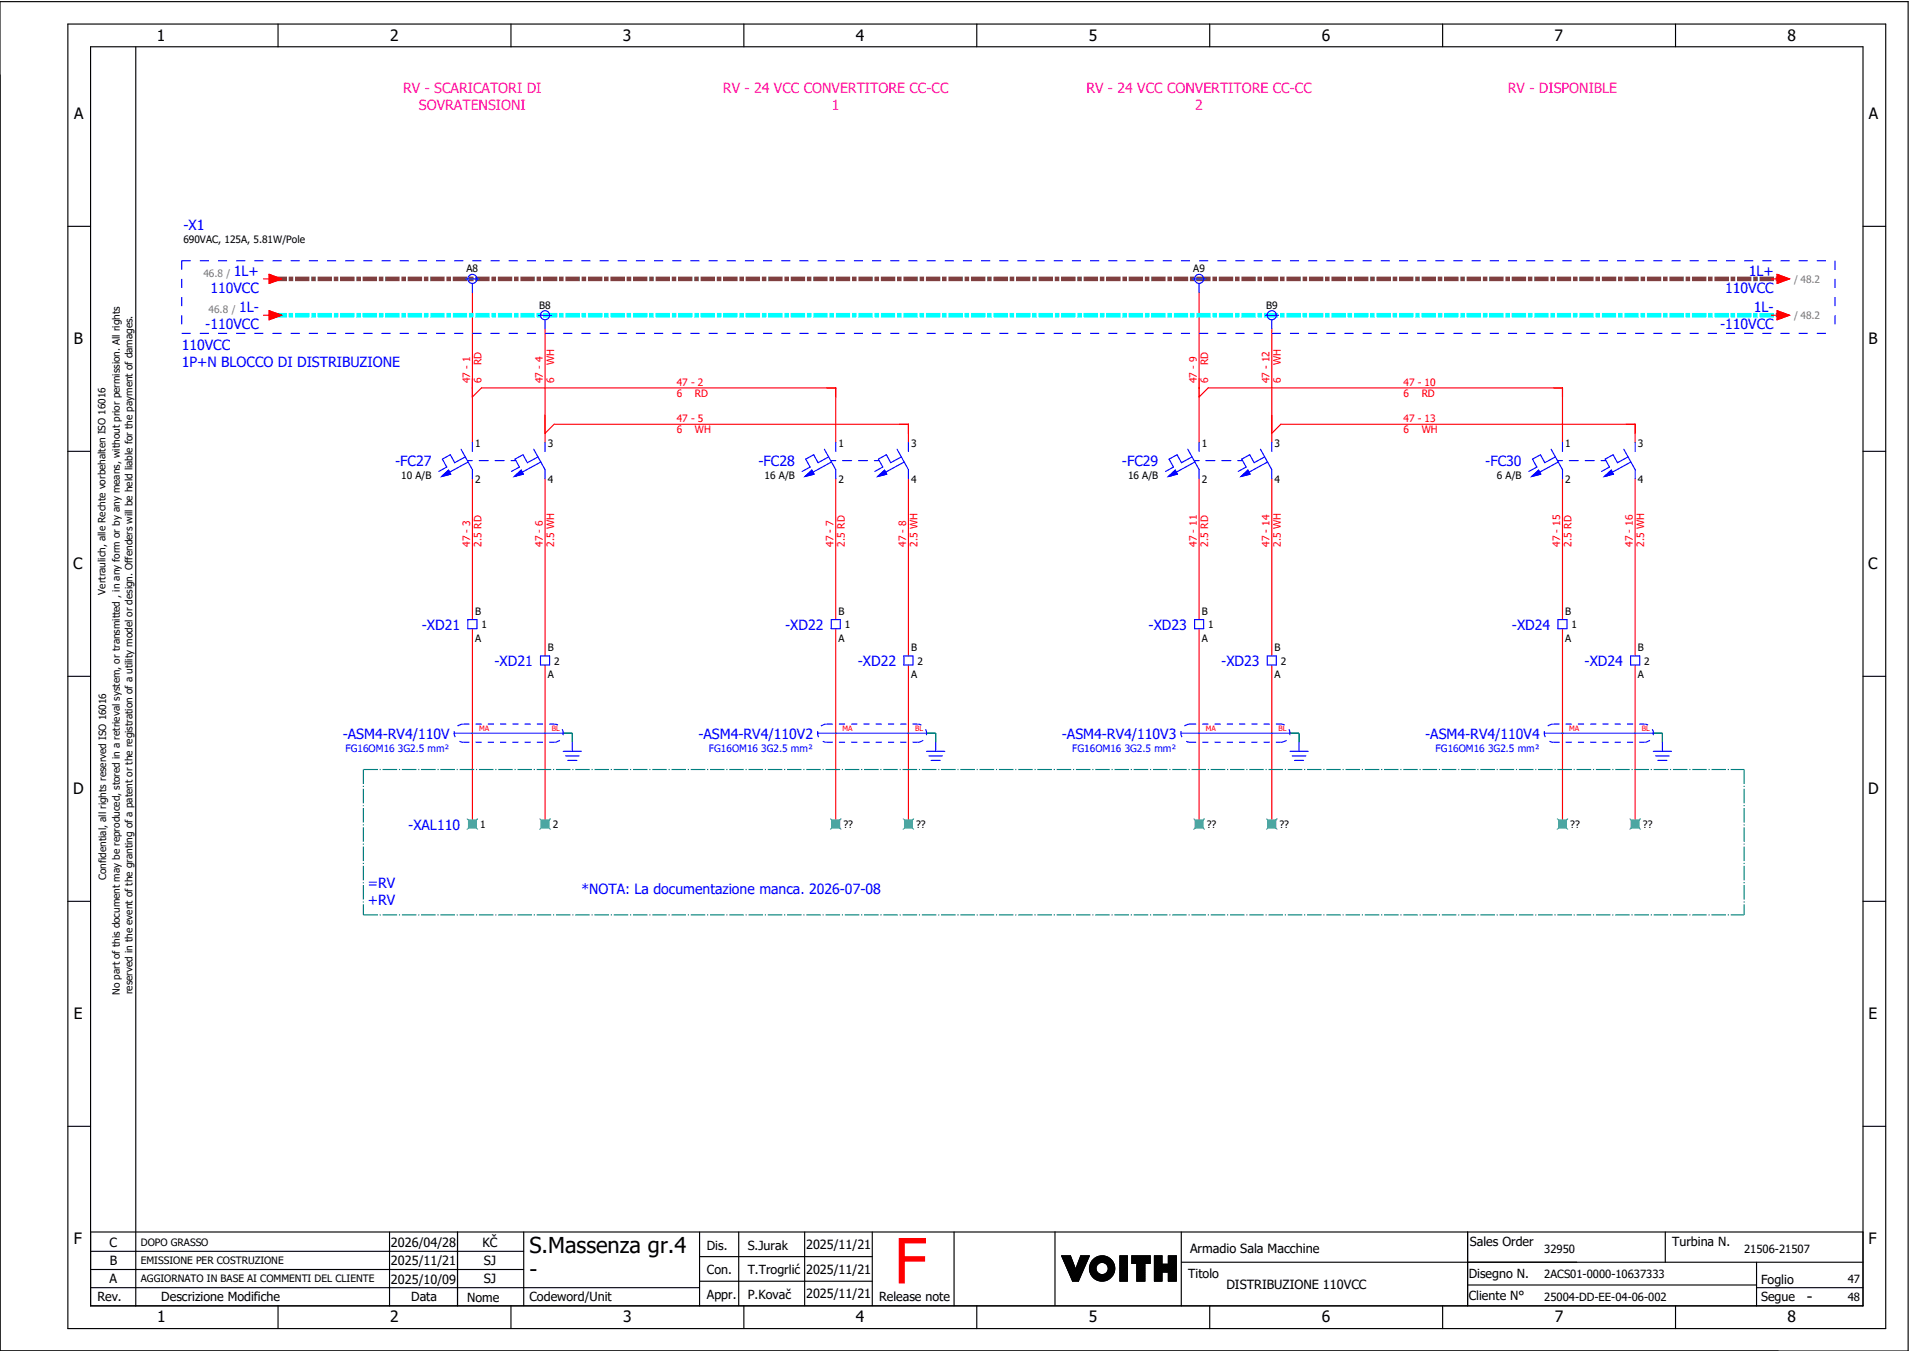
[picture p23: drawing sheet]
<svg xmlns="http://www.w3.org/2000/svg" width="421mm" height="297mm" viewBox="0 0 421 297" stroke-linecap="round" stroke-linejoin="round" font-family="sans-serif">
<defs><g id="words">
<text font-size="13.8" fill="#f00" x="196.9" y="282.5">F</text>
<g font-size="4.8">
<text x="116.6" y="275.8">S.Massenza gr.4</text>
<text x="116.6" y="281.1">-</text>
</g>
<g font-size="3.4">
<text x="34.5" y="9">1</text>
<text x="85.9" y="9">2</text>
<text x="137.1" y="9">3</text>
<text x="188.4" y="9">4</text>
<text x="239.7" y="9">5</text>
<text x="291" y="9">6</text>
<text x="342.3" y="9">7</text>
<text x="393.5" y="9">8</text>
<text x="16.3" y="26.2">A</text>
<text x="411.5" y="26.2">A</text>
<text x="16.2" y="75.8">B</text>
<text x="411.4" y="75.8">B</text>
<text x="16.1" y="125.3">C</text>
<text x="411.3" y="125.3">C</text>
<text x="16.1" y="174.8">D</text>
<text x="411.3" y="174.8">D</text>
<text x="16.2" y="224.4">E</text>
<text x="411.4" y="224.4">E</text>
<text x="16.2" y="273.9">F</text>
<text x="411.4" y="273.9">F</text>
<text x="397.8" y="286.6">-</text>
<text x="34.6" y="291">1</text>
<text x="85.9" y="291">2</text>
<text x="137.2" y="291">3</text>
<text x="188.4" y="291">4</text>
<text x="239.7" y="291">5</text>
<text x="291" y="291">6</text>
<text x="342.3" y="291">7</text>
<text x="393.6" y="291">8</text>
</g>
<g font-size="3.1" fill="#f0f">
<text x="88.8" y="20.5">RV - SCARICATORI DI</text>
<text x="159.2" y="20.5">RV - 24 VCC CONVERTITORE CC-CC</text>
<text x="239.2" y="20.5">RV - 24 VCC CONVERTITORE CC-CC</text>
<text x="331.9" y="20.5">RV - DISPONIBLE</text>
<text x="92.2" y="24.3">SOVRATENSIONI</text>
<text x="183.2" y="24.3">1</text>
<text x="263.2" y="24.3">2</text>
</g>
<g font-size="3.1" fill="#00f">
<text x="40.4" y="50.6">-X1</text>
<text x="46.3" y="64.5">110VCC</text>
<text x="51.5" y="60.8">1L+</text>
<text x="379.8" y="64.5">110VCC</text>
<text x="385" y="60.8">1L+</text>
<text x="52.6" y="68.8">1L-</text>
<text x="386.1" y="68.8">1L-</text>
<text x="40" y="77">110VCC</text>
<text x="45.2" y="72.5">-110VCC</text>
<text x="378.7" y="72.5">-110VCC</text>
<text x="40" y="80.8">1P+N BLOCCO DI DISTRIBUZIONE</text>
<text x="87" y="102.6">-FC27</text>
<text x="167" y="102.6">-FC28</text>
<text x="247" y="102.6">-FC29</text>
<text x="327" y="102.6">-FC30</text>
<text x="92.9" y="138.6">-XD21</text>
<text x="172.9" y="138.6">-XD22</text>
<text x="252.9" y="138.6">-XD23</text>
<text x="332.9" y="138.6">-XD24</text>
<text x="108.9" y="146.6">-XD21</text>
<text x="188.9" y="146.6">-XD22</text>
<text x="268.9" y="146.6">-XD23</text>
<text x="348.9" y="146.6">-XD24</text>
<text x="75.5" y="162.6">-ASM4-RV4/110V</text>
<text x="153.8" y="162.6">-ASM4-RV4/110V2</text>
<text x="233.8" y="162.6">-ASM4-RV4/110V3</text>
<text x="313.8" y="162.6">-ASM4-RV4/110V4</text>
<text x="89.9" y="182.7">-XAL110</text>
<text x="81" y="195.5">=RV</text>
<text x="128" y="196.8">*NOTA: La documentazione manca. 2026-07-08</text>
<text x="81" y="199.3">+RV</text>
</g>
<g font-size="2.8">
<text x="24.1" y="274.4">C</text>
<text x="86.1" y="274.4">2026/04/28</text>
<text x="106.2" y="274.4">KČ</text>
<text x="155.6" y="275.1">Dis.</text>
<text x="164.6" y="275.1">S.Jurak</text>
<text x="177.5" y="275">2025/11/21</text>
<text x="262" y="275.8">Armadio Sala Macchine</text>
<text x="323.6" y="274.3">Sales Order</text>
<text x="368.1" y="274.2">Turbina N.</text>
<text x="24.2" y="278.6">B</text>
<text x="86.1" y="278.6">2025/11/21</text>
<text x="106.5" y="278.6">SJ</text>
<text x="155.6" y="280.5">Con.</text>
<text x="164.6" y="280.5">T.Trogrlić</text>
<text x="177.5" y="280.4">2025/11/21</text>
<text x="261.6" y="281.3">Titolo</text>
<text x="323.4" y="281.2">Disegno N.</text>
<text x="21.4" y="286.5">Rev.</text>
<text x="24.1" y="282.5">A</text>
<text x="35.5" y="286.4">Descrizione Modifiche</text>
<text x="86.1" y="282.6">2025/10/09</text>
<text x="90.5" y="286.5">Data</text>
<text x="102.8" y="286.5">Nome</text>
<text x="106.5" y="282.5">SJ</text>
<text x="116.6" y="286.3">Codeword/Unit</text>
<text x="155.6" y="286">Appr.</text>
<text x="164.6" y="285.9">P.Kovač</text>
<text x="177.5" y="285.8">2025/11/21</text>
<text x="193.5" y="286.5">Release note</text>
<text x="270" y="283.8">DISTRIBUZIONE 110VCC</text>
<text x="323.4" y="286.2">Cliente N°</text>
<text x="387.7" y="286.5">Segue</text>
<text x="387.7" y="282.6">Foglio</text>
</g>
<g font-size="2.5">
<text x="340" y="275.9">32950</text>
<text x="384" y="275.9">21506-21507</text>
<text x="340" y="281.4">2ACS01-0000-10637333</text>
<text x="340" y="286.4">25004-DD-EE-04-06-002</text>
<text x="406.8" y="282.4">47</text>
<text x="406.8" y="286.4">48</text>
</g>
<g font-size="2.2">
<text x="40.4" y="53.5">690VAC, 125A, 5.81W/Pole</text>
<text x="102.7" y="59.9">A8</text>
<text x="262.7" y="59.9">A9</text>
<text x="118.7" y="67.9">B8</text>
<text x="278.7" y="67.9">B9</text>
<text x="104.6" y="98.3">1</text>
<text x="120.6" y="98.3">3</text>
<text x="184.6" y="98.3">1</text>
<text x="200.6" y="98.3">3</text>
<text x="264.6" y="98.3">1</text>
<text x="280.6" y="98.3">3</text>
<text x="344.6" y="98.3">1</text>
<text x="360.6" y="98.3">3</text>
<text x="88.3" y="105.5">10 A/B</text>
<text x="104.6" y="106.2">2</text>
<text x="120.6" y="106.2">4</text>
<text x="168.3" y="105.5">16 A/B</text>
<text x="184.6" y="106.2">2</text>
<text x="200.6" y="106.2">4</text>
<text x="248.3" y="105.5">16 A/B</text>
<text x="264.6" y="106.2">2</text>
<text x="280.6" y="106.2">4</text>
<text x="329.6" y="105.5">6 A/B</text>
<text x="344.6" y="106.2">2</text>
<text x="360.6" y="106.2">4</text>
<text x="23.2" y="130.9" transform="rotate(-90 23.2 130.9)">Vertraulich, alle Rechte vorbehalten ISO 16016</text>
<text x="104.6" y="135.3">B</text>
<text x="184.6" y="135.3">B</text>
<text x="264.6" y="135.3">B</text>
<text x="344.6" y="135.3">B</text>
<text x="104.6" y="141.2">A</text>
<text x="106" y="138.3">1</text>
<text x="120.6" y="143.3">B</text>
<text x="184.6" y="141.2">A</text>
<text x="186" y="138.3">1</text>
<text x="200.6" y="143.3">B</text>
<text x="264.6" y="141.2">A</text>
<text x="266" y="138.3">1</text>
<text x="280.6" y="143.3">B</text>
<text x="344.6" y="141.2">A</text>
<text x="346" y="138.3">1</text>
<text x="360.6" y="143.3">B</text>
<text x="120.6" y="149.2">A</text>
<text x="122" y="146.3">2</text>
<text x="200.6" y="149.2">A</text>
<text x="202" y="146.3">2</text>
<text x="280.6" y="149.2">A</text>
<text x="282" y="146.3">2</text>
<text x="360.6" y="149.2">A</text>
<text x="362" y="146.3">2</text>
<text x="105.7" y="182.3">1</text>
<text x="121.7" y="182.3">2</text>
<text x="185.7" y="182.3">??</text>
<text x="201.7" y="182.3">??</text>
<text x="265.7" y="182.3">??</text>
<text x="281.7" y="182.3">??</text>
<text x="345.7" y="182.3">??</text>
<text x="361.7" y="182.3">??</text>
<text x="23.4" y="193.7" transform="rotate(-90 23.4 193.7)">Confidential, all rights reserved ISO 16016</text>
<text x="26.4" y="219" transform="rotate(-90 26.4 219)">No part of this document may be reproduced, stored in a retrieval system, or transmitted , in any form or by any means, without prior permission. All rights</text>
<text x="29.2" y="218.9" transform="rotate(-90 29.2 218.9)">reserved in the event of the granting of a patent or the registration of a utility model or design. Offenders will be held liable for the payment of damages.</text>
<text x="31" y="274.2">DOPO GRASSO</text>
<text x="31" y="278.3">EMISSIONE PER COSTRUZIONE</text>
<text x="31" y="282.3">AGGIORNATO IN BASE AI COMMENTI DEL CLIENTE</text>
</g>
<g font-size="2.2" fill="#7ca552">
<text x="44.8" y="60.9">46.8 /</text>
<text x="395" y="62.3">/ 48.2</text>
<text x="45.9" y="68.9">46.8 /</text>
<text x="395" y="70.3">/ 48.2</text>
</g>
<g font-size="2.2" fill="#f00">
<text x="106" y="80.4" transform="rotate(-90 106 80.4)">RD</text>
<text x="122" y="80.4" transform="rotate(-90 122 80.4)">WH</text>
<text x="266" y="80.4" transform="rotate(-90 266 80.4)">RD</text>
<text x="282" y="80.4" transform="rotate(-90 282 80.4)">WH</text>
<text x="103.5" y="84.4" transform="rotate(-90 103.5 84.4)">47 - 1</text>
<text x="106" y="84.4" transform="rotate(-90 106 84.4)">6</text>
<text x="119.5" y="84.4" transform="rotate(-90 119.5 84.4)">47 - 4</text>
<text x="122" y="84.4" transform="rotate(-90 122 84.4)">6</text>
<text x="149" y="84.9">47 - 2</text>
<text x="149" y="87.4">6</text>
<text x="153" y="87.4">RD</text>
<text x="263.5" y="84.4" transform="rotate(-90 263.5 84.4)">47 - 9</text>
<text x="266" y="84.4" transform="rotate(-90 266 84.4)">6</text>
<text x="279.5" y="84.4" transform="rotate(-90 279.5 84.4)">47 - 12</text>
<text x="282" y="84.4" transform="rotate(-90 282 84.4)">6</text>
<text x="309" y="84.9">47 - 10</text>
<text x="309" y="87.4">6</text>
<text x="313" y="87.4">RD</text>
<text x="149" y="92.9">47 - 5</text>
<text x="149" y="95.4">6</text>
<text x="153" y="95.4">WH</text>
<text x="309" y="92.9">47 - 13</text>
<text x="309" y="95.4">6</text>
<text x="313" y="95.4">WH</text>
<text x="103.5" y="120.4" transform="rotate(-90 103.5 120.4)">47 - 3</text>
<text x="106" y="120.4" transform="rotate(-90 106 120.4)">2.5 RD</text>
<text x="119.5" y="120.4" transform="rotate(-90 119.5 120.4)">47 - 6</text>
<text x="122" y="120.4" transform="rotate(-90 122 120.4)">2.5 WH</text>
<text x="183.5" y="120.4" transform="rotate(-90 183.5 120.4)">47 - 7</text>
<text x="186" y="120.4" transform="rotate(-90 186 120.4)">2.5 RD</text>
<text x="199.5" y="120.4" transform="rotate(-90 199.5 120.4)">47 - 8</text>
<text x="202" y="120.4" transform="rotate(-90 202 120.4)">2.5 WH</text>
<text x="263.5" y="120.4" transform="rotate(-90 263.5 120.4)">47 - 11</text>
<text x="266" y="120.4" transform="rotate(-90 266 120.4)">2.5 RD</text>
<text x="279.5" y="120.4" transform="rotate(-90 279.5 120.4)">47 - 14</text>
<text x="282" y="120.4" transform="rotate(-90 282 120.4)">2.5 WH</text>
<text x="343.5" y="120.4" transform="rotate(-90 343.5 120.4)">47 - 15</text>
<text x="346" y="120.4" transform="rotate(-90 346 120.4)">2.5 RD</text>
<text x="359.5" y="120.4" transform="rotate(-90 359.5 120.4)">47 - 16</text>
<text x="362" y="120.4" transform="rotate(-90 362 120.4)">2.5 WH</text>
</g>
<g font-size="2.2" fill="#00f">
<text x="76.1" y="165.5">FG16OM16 3G2.5 mm²</text>
<text x="156.1" y="165.5">FG16OM16 3G2.5 mm²</text>
<text x="236.1" y="165.5">FG16OM16 3G2.5 mm²</text>
<text x="316.1" y="165.5">FG16OM16 3G2.5 mm²</text>
</g>
<g font-size="1.6" fill="#f00">
<text x="105.5" y="160.9">MA</text>
<text x="121.5" y="160.9">BL</text>
<text x="185.5" y="160.9">MA</text>
<text x="201.5" y="160.9">BL</text>
<text x="265.5" y="160.9">MA</text>
<text x="281.5" y="160.9">BL</text>
<text x="345.5" y="160.9">MA</text>
<text x="361.5" y="160.9">BL</text>
</g>
</g></defs>
<g fill="none" stroke="#000" stroke-width=".25">
<path d="M0 .4h420.1v297h-420.1zM14.9 5.3h400.3v287.2h-400.3zM19.9 10.3h390.3v277.2h-390.3zM29.9 10.4v277.1M61.2 5.3v5M112.5 5.3v5M163.8 5.3v5M215.1 5.3v5M266.3 5.3v5M317.6 5.3v5M368.9 5.3v5M14.9 49.8h5"/>
<path d="M410.2 49.8h5M14.9 99.3h5M410.2 99.3h5M14.9 148.9h5M410.2 148.9h5M14.9 198.4h5M410.2 198.4h5M14.9 247.9h5M410.2 247.9h5M19.9 271.2h390.3M19.9 279.5h95.4M19.9 275.4h95.4"/>
<path d="M85.8 271.2v16.3M100.7 271.2v16.3M115.3 271.2v16.3M154 271.2v16.3M154 276.6h38M162.6 271.2v16.3M177.2 271.2v16.3M192 271.2v16.3M210.1 271.2v16.3M232.3 271.1v16.3M233.7 276.4h2M233.7 276.4l2.5 5.6"/>
<path d="M233.8 276.4l-.1 .1M233.9 276.4l-.1 .2M234.1 276.4l-.3 .3M234.2 276.4l-.3 .4M234.4 276.4l-.5 .5M234.5 276.4l-.5 .6M234.7 276.4l-.7 .7M234.8 276.4l-.7 .8M235 276.4l-.9 .9M235.1 276.4l-.9 1M235.3 276.4l-1.1 1.1M235.4 276.4l-1.2 1.2"/>
<path d="M235.6 276.4l-1.3 1.3M235.7 276.4l1.1 3 1.1-3h1.9l-2.4 5.6h-1.2M235.7 276.5l-1.4 1.3M235.7 276.6l-1.3 1.3M235.8 276.7l-1.4 1.3M235.8 276.8l-1.3 1.3M235.9 276.9l-1.4 1.4M235.9 277l-1.3 1.4M235.9 277.1l-1.3 1.4M236 277.3l-1.3 1.3M236 277.4l-1.3 1.3M236.1 277.5l-1.3 1.3"/>
<path d="M236.1 277.6l-1.3 1.3M236.1 277.7l-1.3 1.3M236.2 277.8l-1.3 1.3M236.2 277.9l-1.3 1.3M236.3 278l-1.3 1.3M236.3 278.1l-1.3 1.3M236.3 278.2l-1.2 1.3M236.4 278.3l-1.3 1.3M236.4 278.4l-1.2 1.3M236.5 278.6l-1.3 1.2M236.5 278.7l-1.2 1.2M236.6 278.8l-1.3 1.2"/>
<path d="M236.6 278.9l-1.3 1.2M236.6 279l-1.2 1.2M236.7 279.1l-1.3 1.2M236.7 279.2l-1.2 1.3M236.8 279.3l-1.3 1.3M238 276.4l-.1 .1M238.1 276.4l-.3 .4M238.3 276.4l-.6 .6M238.4 279.8l-2.2 2.2M238.4 276.4l-.8 .8M238.5 279.5l-2.4 2.4M238.6 276.4l-1.1 1.1"/>
<path d="M238.6 279.3l-2.5 2.5M238.7 279l-2.7 2.7M238.7 276.4l-1.2 1.3M238.8 278.7l-2.8 2.9M238.9 276.4l-1.5 1.6M239 278.5l-3.1 3M239 276.4l-1.7 1.8M239.1 278.2l-3.2 3.2M239.2 276.4l-2 2.1M239.2 277.9l-3.4 3.4M239.3 277.7l-3.5 3.5M239.3 276.4l-2.2 2.3"/>
<path d="M239.4 277.4l-3.6 3.7M239.5 276.4l-2.5 2.5M239.5 277.1l-3.8 3.9M239.6 276.4l-2.7 2.8M239.7 276.9l-4 4M239.8 276.6l-4.2 4.2M239.8 276.4l-4.2 4.3M241.1 276.9l-.8 .8M241.3 279.3l-1.2 1.1M241.3 279.1l-1.2 1.2M241.3 279.4l-1.1 1.1M241.3 278.9l-1.3 1.3"/>
<path d="M241.3 279.5l-1.1 1.1M241.4 279.7l-1.1 1M241.4 278.7l-1.4 1.4M241.4 279.8l-1 1M241.4 276.7l-1.3 1.3M241.5 279.9l-1.1 1M241.5 280l-1 1M241.7 276.6l-1.7 1.7M241.9 276.5l-1.9 2M242.1 276.5l-2.2 2.2M242.3 276.5l-2.4 2.4M242.5 276.4l-2.6 2.6"/>
<path d="M242.6 276.4l-2.7 2.8M242.8 276.4l-2.9 3M242.9 276.5l-3 3M243 276.5l-3.1 3.1M243.2 276.5l-3.3 3.3M243.3 276.5l-3.4 3.4M243.4 276.6l-3.4 3.4M243.5 276.6l-1.4 1.4M243.6 276.6l-1.3 1.3M243.7 276.7l-1.2 1.2M243.9 276.7l-1.2 1.2M244 276.8l-1.2 1.1"/>
<path d="M244 276.8l-1.1 1.1M244.1 276.9l-1 1.1M244.2 276.9l-1 1.1M244.3 277l-1 1M244.4 277.1l-1 1M244.5 277.1l-1 1.1M244.6 277.2l-1.1 1M244.6 277.3l-1 1M244.7 277.4l-1 1M244.8 277.4l-1 1.1M244.8 277.5l-1 1.1M244.9 277.6l-1 1.1"/>
<path d="M245 277.7l-1.1 1.1M245 277.8l-1.1 1.1M245.1 277.9l-1.1 1.1M245.1 278l-1.1 1.1M245.2 278.1l-1.2 1.2M245.2 278.2l-1.2 1.3M245.3 278.3l-1.4 1.4M245.3 278.4l-1.5 1.5M245.3 278.5l-3.4 3.4M245.4 279.9l-2.1 2M245.4 278.7l-3.3 3.3M245.4 279.7l-2.3 2.3"/>
<path d="M245.4 278.8l-3.2 3.2M245.4 278.9l-3.1 3.1M245.4 279.5l-2.5 2.5M245.4 279.1l-2.9 2.9M245.4 279.4l-2.6 2.6M245.4 279.2l-2.8 2.8M246.6 276.4h1.6v5.6h-1.6zM246.6 276.4v.1M246.8 276.4l-.2 .3M246.9 276.4l-.3 .4M247.1 276.4l-.5 .6M247.2 276.4l-.6 .7"/>
<path d="M247.4 276.4l-.8 .9M247.5 276.4l-.9 1M247.7 276.4l-1.1 1.2M247.8 276.4l-1.2 1.3M248 276.4l-1.4 1.5M248.1 276.4l-1.5 1.6M248.2 280l-1.6 1.6M248.2 279.8l-1.6 1.7M248.2 279.7l-1.6 1.6M248.2 279.5l-1.6 1.7M248.2 279.4l-1.6 1.6M248.2 279.2l-1.6 1.7"/>
<path d="M248.2 277.4l-1.6 1.7M248.2 277.3l-1.6 1.6M248.2 277.1l-1.6 1.7M248.2 277l-1.6 1.6M248.2 276.8l-1.6 1.7M248.2 276.7l-1.6 1.6M248.2 276.5l-1.6 1.7M248.2 278l-1.6 1.7M248.2 277.9l-1.6 1.6M248.2 277.7l-1.6 1.7M248.2 277.6l-1.6 1.6M248.2 279.1l-1.6 1.6"/>
<path d="M248.2 278.9l-1.6 1.7M248.2 278.8l-1.6 1.6M248.2 278.6l-1.6 1.7M248.2 278.5l-1.6 1.6M248.2 278.3l-1.6 1.7M248.2 278.2l-1.6 1.6M249.2 276.4v.1M249.4 276.4l-.2 .2M249.5 276.4l-.3 .4M249.7 276.4l-.5 .5M249.8 276.4l-.6 .7M250 276.4l-.8 .8"/>
<path d="M250.1 276.4l-.9 1M250.3 278.1h-1.1v-1.7h4v1.7h-1.1v3.9h-1.8M250.3 278.1v3.9M250.3 276.4l-1.1 1.2M250.4 276.4l-1.2 1.3M250.6 276.4l-1.4 1.5M250.7 276.4l-1.5 1.6M250.9 276.4l-1.7 1.7M251 276.4l-1.6 1.7M251.2 276.4l-1.7 1.7M251.3 276.4l-1.6 1.7M251.5 276.4l-1.7 1.7"/>
<path d="M251.6 276.4l-1.6 1.7M251.8 276.4l-1.7 1.7M251.9 276.4l-1.6 1.7M252.1 279.9l-1.8 1.8M252.1 278.6l-1.8 1.8M252.1 278.4l-1.8 1.8M252.1 278.3l-1.8 1.8M252.1 279.2l-1.8 1.8M252.1 279l-1.8 1.8M252.1 278.9l-1.8 1.8M252.1 278.7l-1.8 1.8M252.1 279.3l-1.8 1.8"/>
<path d="M252.1 279.8l-1.8 1.8M252.1 279.6l-1.8 1.8M252.1 279.5l-1.8 1.8M252.1 276.4l-1.8 1.9M252.2 276.4l-1.9 2M252.4 276.4l-2.1 2.2M252.5 276.4l-2.2 2.3M252.7 276.4l-2.4 2.5M252.8 276.4l-2.5 2.6M253 276.4l-2.7 2.8M253.1 276.4l-2.8 2.9M253.2 277.4l-.7 .7"/>
<path d="M253.2 276.7l-2.9 2.9M253.2 276.5l-2.9 3M253.2 277.3l-.8 .8M253.2 277.1l-1 1M253.2 277l-2.9 2.9M253.2 276.8l-2.9 3M253.2 278l-.1 .1M253.2 277.9l-.2 .2M253.2 277.7l-.4 .4M253.2 277.6l-.5 .5M254.2 276.4v5.6M254.2 276.4h1.6"/>
<path d="M254.2 276.4v.1M254.3 276.4l-.1 .2M254.5 276.4l-.3 .4M254.6 276.4l-.4 .5M254.8 276.4l-.6 .7M254.9 276.4l-.7 .8M255.1 276.4l-.9 1M255.2 276.4l-1 1.1M255.4 276.4l-1.2 1.3M255.5 276.4l-1.3 1.4M255.7 276.4l-1.5 1.6M255.8 277.5l-1.6 1.7"/>
<path d="M255.8 277.4l-1.6 1.6M255.8 277.2l-1.6 1.7M255.8 277.1l-1.6 1.6M255.8 276.9l-1.6 1.7M255.8 276.8l-1.6 1.6M255.8 276.6l-1.6 1.7M255.8 276.5l-1.6 1.6M255.8 276.4v1.9M255.8 278l-1.6 1.6M255.8 277.8l-1.6 1.7M255.8 277.7l-1.6 1.6M255.8 278.3l-1.6 1.6"/>
<path d="M255.8 278.1l-1.6 1.7M255.9 278.3l-1.7 1.8M256.1 278.3l-1.9 1.9M256.2 278.3l-2 2.1M256.4 278.3l-2.2 2.2M256.5 278.3l-2.3 2.4M256.7 278.3l-2.5 2.5M256.8 278.3l-2.6 2.7M257 278.3l-2.8 2.8M257.1 278.3l-2.9 3M257.3 276.4l-.1 .2M257.5 276.4l-.3 .3"/>
<path d="M257.6 276.4l-.4 .5M257.8 276.4l-.6 .6M257.9 276.4l-.7 .8M258.1 276.4l-.9 .9M258.2 276.4l-1 1.1M258.4 276.4l-1.2 1.2M258.5 276.4l-1.3 1.4M258.7 276.4l-1.5 1.5M258.8 276.4l-1.6 1.7M259 276.4h-1.8v1.9h-1.4M259 276.4v5.6h-1.8v-2M259 276.5l-1.8 1.7"/>
<path d="M259 277.5l-2.5 2.5M259 277.4l-2.7 2.6M259 277.1l-3 2.9M259 276.9l-3.1 3.1M259 277.2l-2.8 2.8M259 276.8l-4.8 4.8M259 276.6l-4.8 4.8M259 279l-1.8 1.8M259 278.9l-1.8 1.7M259 278.7l-1.8 1.8M259 278.6l-1.8 1.7M259 278.4l-1.8 1.8"/>
<path d="M259 278.3l-1.8 1.7M259 278.1l-1.9 1.9M259 278l-2.1 2M259 277.8l-2.2 2.2M259 277.7l-2.4 2.3M259 279.3l-1.8 1.8M259 279.2l-1.8 1.7M259 279.9l-1.8 1.8M259 279.8l-1.8 1.7M259 279.6l-1.8 1.8M259 279.5l-1.8 1.7M260.1 271.2v16.3"/>
<path d="M260.1 277.9h150.1M323.1 271.2v16.3M366.6 271.2v6.7M386.7 277.9v9.6M19.9 283.5h134.1M61.2 287.5v5M112.5 287.5v5M154 282h38M163.8 287.5v5M215.1 287.5v5M237.5 281.9l-.1 .1M237.6 281.7l-.4 .3"/>
<path d="M237.7 281.4l-.6 .6M237.8 281.1l-.9 .9M237.9 280.9l-1.1 1.1M238 280.6l-1.4 1.4M238.2 280.3l-1.7 1.7M238.3 280.1l-2 1.9M241.6 280l-1 1.1M241.6 280.1l-1 1M241.7 280.2l-1 1M241.8 280.3l-1 1M241.9 280.3l-1 1.1M242 280.4l-1.1 1"/>
<path d="M242.1 280.4l-1.1 1.1M242.2 280.5l-1.1 1.1M242.3 280.5l-1.1 1.1M242.4 280.6l-1.1 1.1M242.6 280.6l-1.2 1.1M242.7 280.6l-1.2 1.2M242.9 280.6l-1.3 1.2M243.1 280.5l-1.4 1.4M243.3 280.4l-1.5 1.5M245.1 280.6l-1.1 1M245.2 280.3l-1.5 1.5M245.3 280.1l-1.8 1.8"/>
<path d="M248.2 281.6l-.4 .4M248.2 281.5l-.5 .5M248.2 281.9l-.1 .1M248.2 281.8l-.2 .2M248.2 281.3l-.7 .7M248.2 281.2l-.8 .8M248.2 281l-1 1M248.2 280.9l-1.1 1.1M248.2 280.7l-1.3 1.3M248.2 280.6l-1.4 1.4M248.2 280.4l-1.6 1.6M248.2 280.3l-1.6 1.6"/>
<path d="M248.2 280.1l-1.6 1.7M252.1 281.3l-.8 .7M252.1 281.1l-.9 .9M252.1 281l-1.1 1M252.1 280.8l-1.2 1.2M252.1 280.7l-1.4 1.3M252.1 280.5l-1.5 1.5M252.1 280.4l-1.7 1.6M252.1 280.2l-1.8 1.8M252.1 280.1l-1.8 1.8M252.1 281.7l-.3 .3M252.1 281.6l-.5 .4"/>
<path d="M252.1 281.4l-.6 .6M252.1 281.9l-.2 .1M255.8 280v2h-1.6M255.8 280.7l-1.3 1.3M255.8 280.5l-1.5 1.5M255.8 280.1l-1.6 1.6M255.8 280.4l-1.6 1.6M255.8 280h1.4M255.8 281.9l-.1 .1M255.8 281.7l-.3 .3M255.8 281.6l-.4 .4M255.8 281.4l-.6 .6"/>
<path d="M255.8 281.3l-.7 .7M255.8 281.1l-.9 .9M255.8 281l-1 1M255.8 280.8l-1.2 1.2M255.8 280.2l-1.6 1.7M259 281.9l-.2 .1M259 281.7l-.3 .3M259 281.6l-.5 .4M259 281.4l-.6 .6M259 281.3l-.8 .7M259 281.1l-.9 .9M259 281l-1.1 1"/>
<path d="M259 280.8l-1.2 1.2M259 280.7l-1.4 1.3M259 280.5l-1.5 1.5M259 280.4l-1.7 1.6M259 280.2l-1.8 1.8M259 280.1l-1.8 1.7M266.3 287.5v5M317.6 287.5v5M323.1 282.9h63.6M368.9 287.5v5M386.7 283.5h23.5"/>
<circle cx="242.6" cy="279.2" r="1.35"/>
<circle cx="242.6" cy="279.2" r="2.79"/>
</g>
<g fill="none" stroke="#f00" stroke-width=".25">
<path d="M58 61.4h1.3M58 69.4h1.3M59.3 60.4l2.7 1-2.7 1zM59.3 68.4l2.7 1-2.7 1zM104 64.4v33M120 72.4v25M264 64.4v33M280 72.4v25M390 61.4h1.3M390 69.4h1.3M391.3 60.4l2.7 1-2.7 1zM391.3 68.4l2.7 1-2.7 1z"/>
<path d="M104 87.4l2-2h78v12M120 95.4l2-2h78v4M264 87.4l2-2h78v12M280 95.4l2-2h78v4M104 105.4v31M120 105.4v39M184 105.4v31M200 105.4v39M264 105.4v31M280 105.4v39M344 105.4v31M360 105.4v39"/>
<path d="M104 138.4v42M184 138.4v42M264 138.4v42M344 138.4v42M120 146.4v34M200 146.4v34M280 146.4v34M360 146.4v34"/>
</g>
<path d="M124 161.4h2M126 161.4v2M204 161.4h2M206 161.4v2M284 161.4h2M286 161.4v2M364 161.4h2M366 161.4v2" fill="none" stroke="#00be00" stroke-width=".25" stroke-dasharray="3.2 .4 .3 .4" stroke-linecap="butt"/>
<path d="M60 61.4h332" fill="none" stroke="#7f3f3f" stroke-width="1" stroke-dasharray="3.2 .4 1 .4" stroke-linecap="butt"/>
<path d="M60 69.4h332" fill="none" stroke="#0ff" stroke-width="1" stroke-dasharray="3.2 .4 1 .4" stroke-linecap="butt"/>
<g fill="none" stroke="#00f" stroke-width=".25">
<path d="M102.5 61.4h3M104 62.4v2M118.5 69.4h3M120 70.4v2M262.5 61.4h3M264 62.4v2M278.5 69.4h3M280 70.4v2M101.5 98.9l2.5 4.5v2M104 97.4v2M117.5 98.9l2.5 4.5v2M120 97.4v2"/>
<path d="M181.5 98.9l2.5 4.5v2M184 97.4v2M197.5 98.9l2.5 4.5v2M200 97.4v2M261.5 98.9l2.5 4.5v2M264 97.4v2M277.5 98.9l2.5 4.5v2M280 97.4v2M341.5 98.9l2.5 4.5v2M344 97.4v2M357.5 98.9l2.5 4.5v2M360 97.4v2"/>
<path d="M97.2 104.9l1.5-1.4 .5 .9zM102.4 100.6l-2.3 1.3-1-1.8-1.7 1 1 1.7-1.8 1M103 101.4h1M103.1 101.7l-4.1 2.2M105.5 101.4h2M109 101.4h2M112.5 101.4h1M113.2 104.9l1.5-1.4 .5 .9zM118.4 100.6l-2.3 1.3-1-1.8-1.7 1 1 1.7-1.8 1M119.1 101.7l-4.1 2.2M177.2 104.9l1.5-1.4 .5 .9zM182.4 100.6l-2.3 1.3-1-1.8-1.7 1 1 1.7-1.8 1"/>
<path d="M183 101.4h1M183.1 101.7l-4.1 2.2M185.5 101.4h2M189 101.4h2M192.5 101.4h1M193.2 104.9l1.5-1.4 .5 .9zM198.4 100.6l-2.3 1.3-1-1.8-1.7 1 1 1.7-1.8 1M199.1 101.7l-4.1 2.2M257.2 104.9l1.5-1.4 .5 .9zM262.4 100.6l-2.3 1.3-1-1.8-1.7 1 1 1.7-1.8 1M263 101.4h1M263.1 101.7l-4.1 2.2"/>
<path d="M265.5 101.4h2M269 101.4h2M272.5 101.4h1M273.2 104.9l1.5-1.4 .5 .9zM278.4 100.6l-2.3 1.3-1-1.8-1.7 1 1 1.7-1.8 1M279.1 101.7l-4.1 2.2M337.2 104.9l1.5-1.4 .5 .9zM342.4 100.6l-2.3 1.3-1-1.8-1.7 1 1 1.7-1.8 1M343 101.4h1M343.1 101.7l-4.1 2.2M345.5 101.4h2M349 101.4h2"/>
<path d="M352.5 101.4h1M353.2 104.9l1.5-1.4 .5 .9zM358.4 100.6l-2.3 1.3-1-1.8-1.7 1 1 1.7-1.8 1M359.1 101.7l-4.1 2.2M103 136.4h2v2h-2zM183 136.4h2v2h-2zM263 136.4h2v2h-2zM343 136.4h2v2h-2zM119 144.4h2v2h-2zM199 144.4h2v2h-2zM279 144.4h2v2h-2zM359 144.4h2v2h-2z"/>
<path d="M100 161.4h24M124 165.4h4M124.5 166.4h3M125 167.4h2M126 163.4v2M180 161.4h24M204 165.4h4M204.5 166.4h3M205 167.4h2M206 163.4v2M260 161.4h24M284 165.4h4"/>
<path d="M284.5 166.4h3M285 167.4h2M286 163.4v2M340 161.4h24M364 165.4h4M364.5 166.4h3M365 167.4h2M366 163.4v2"/>
<circle cx="104" cy="61.4" r="1"/>
<circle cx="120" cy="69.4" r="1"/>
<circle cx="264" cy="61.4" r="1"/>
<circle cx="280" cy="69.4" r="1"/>
</g>
<g fill="#00f" stroke="#00f" stroke-width=".22">
<path d="M113.2 104.9l1.5-1.4 .5 .9z"/>
<path d="M97.2 104.9l1.5-1.4 .5 .9z"/>
<path d="M193.2 104.9l1.5-1.4 .5 .9z"/>
<path d="M177.2 104.9l1.5-1.4 .5 .9z"/>
<path d="M273.2 104.9l1.5-1.4 .5 .9z"/>
<path d="M257.2 104.9l1.5-1.4 .5 .9z"/>
<path d="M353.2 104.9l1.5-1.4 .5 .9z"/>
<path d="M337.2 104.9l1.5-1.4 .5 .9z"/>
</g>
<path d="M40 57.4h364M40 57.4v16M404 57.4v16M40 73.4h364" fill="none" stroke="#00f" stroke-width=".25" stroke-dasharray="2 2" stroke-linecap="butt"/>
<path d="M80 169.4h304M80 169.4v32M384 169.4v32M80 201.4h304" fill="none" stroke="#007f7f" stroke-width=".25" stroke-dasharray="3.2 .4 .3 .4" stroke-linecap="butt"/>
<g fill="none" stroke="#52a5a5" stroke-width=".25">
<path d="M102.9 180.3l.6 .6M103.2 182.2l-.4 .4M103.2 182.2h1.7M103.2 182.2v-1.7h1.7v1.7M104.9 182.3l.2 .2M105.1 180.3l-.6 .6M118.9 180.3l.6 .6M119.1 182.2h1.8M119.1 182.2v-1.7h1.8v1.7M119.1 182.2l-.3 .4M120.9 182.3l.2 .2M121.1 180.3l-.6 .6"/>
<path d="M182.9 180.3l.6 .6M183.1 180.5h1.7v1.7h-1.7zM183.1 182.2l-.3 .4M184.9 182.3l.3 .2M185.1 180.3l-.6 .6M198.9 180.3l.6 .6M199.2 182.2h1.7M199.2 182.2v-1.7h1.7v1.7M199.2 182.2l-.4 .4M200.9 182.3l.3 .2M201.1 180.3l-.6 .6M262.9 180.3l.6 .6"/>
<path d="M263.2 182.2h1.7M263.2 182.2v-1.7h1.7v1.7M263.2 182.2l-.4 .4M264.9 182.3l.2 .2M265.1 180.3l-.6 .6M278.9 180.3l.6 .6M279.1 182.2h1.7M279.1 182.2v-1.7h1.7v1.7M279.1 182.2l-.3 .4M280.9 182.3l.3 .2M281.1 180.3l-.6 .6M342.9 180.3l.6 .6"/>
<path d="M343.2 180.5h1.7v1.7h-1.7zM343.2 182.2l-.4 .4M344.9 182.3l.3 .2M345.1 180.3l-.6 .6M358.9 180.3l.6 .6M359.1 182.2h1.7M359.1 182.2v-1.7h1.7v1.7M359.1 182.2l-.3 .4M360.9 182.3l.2 .2M361.1 180.3l-.6 .6"/>
</g>
<g fill="#52a5a5" stroke="#52a5a5" stroke-width=".22">
<path d="M103.2 180.5h1.7v1.7h-1.7z"/>
<path d="M119.1 180.5h1.8v1.7h-1.8z"/>
<path d="M183.1 180.5h1.7v1.7h-1.7z"/>
<path d="M199.2 180.5h1.7v1.7h-1.7z"/>
<path d="M263.2 180.5h1.7v1.7h-1.7z"/>
<path d="M279.1 180.5h1.7v1.7h-1.7z"/>
<path d="M343.2 180.5h1.7v1.7h-1.7z"/>
<path d="M359.1 180.5h1.7v1.7h-1.7z"/>
</g>
<g fill="none" stroke="#00f" stroke-width=".25" stroke-dasharray="1.4 1.4" stroke-linecap="butt">
<path d="M102 159.4h20M102 159.4a2 2 0 0 0-2 2 2 2 0 0 0 2 2M182 159.4h20M182 159.4a2 2 0 0 0-2 2 2 2 0 0 0 2 2M262 159.4h20M262 159.4a2 2 0 0 0-2 2 2 2 0 0 0 2 2M342 159.4h20M342 159.4a2 2 0 0 0-2 2 2 2 0 0 0 2 2M102 163.4h20M122 163.4a2 2 0 0 0 2-2 2 2 0 0 0-2-2M182 163.4h20M202 163.4a2 2 0 0 0 2-2 2 2 0 0 0-2-2"/>
<path d="M262 163.4h20M282 163.4a2 2 0 0 0 2-2 2 2 0 0 0-2-2M342 163.4h20M362 163.4a2 2 0 0 0 2-2 2 2 0 0 0-2-2"/>
</g>
<g fill="#f00" stroke="#f00" stroke-width=".22">
<path d="M59.3 60.4l2.7 1-2.7 1z"/>
<path d="M59.3 68.4l2.7 1-2.7 1z"/>
<path d="M391.3 60.4l2.7 1-2.7 1z"/>
<path d="M391.3 68.4l2.7 1-2.7 1z"/>
</g>
<use href="#words"/>
</svg>
